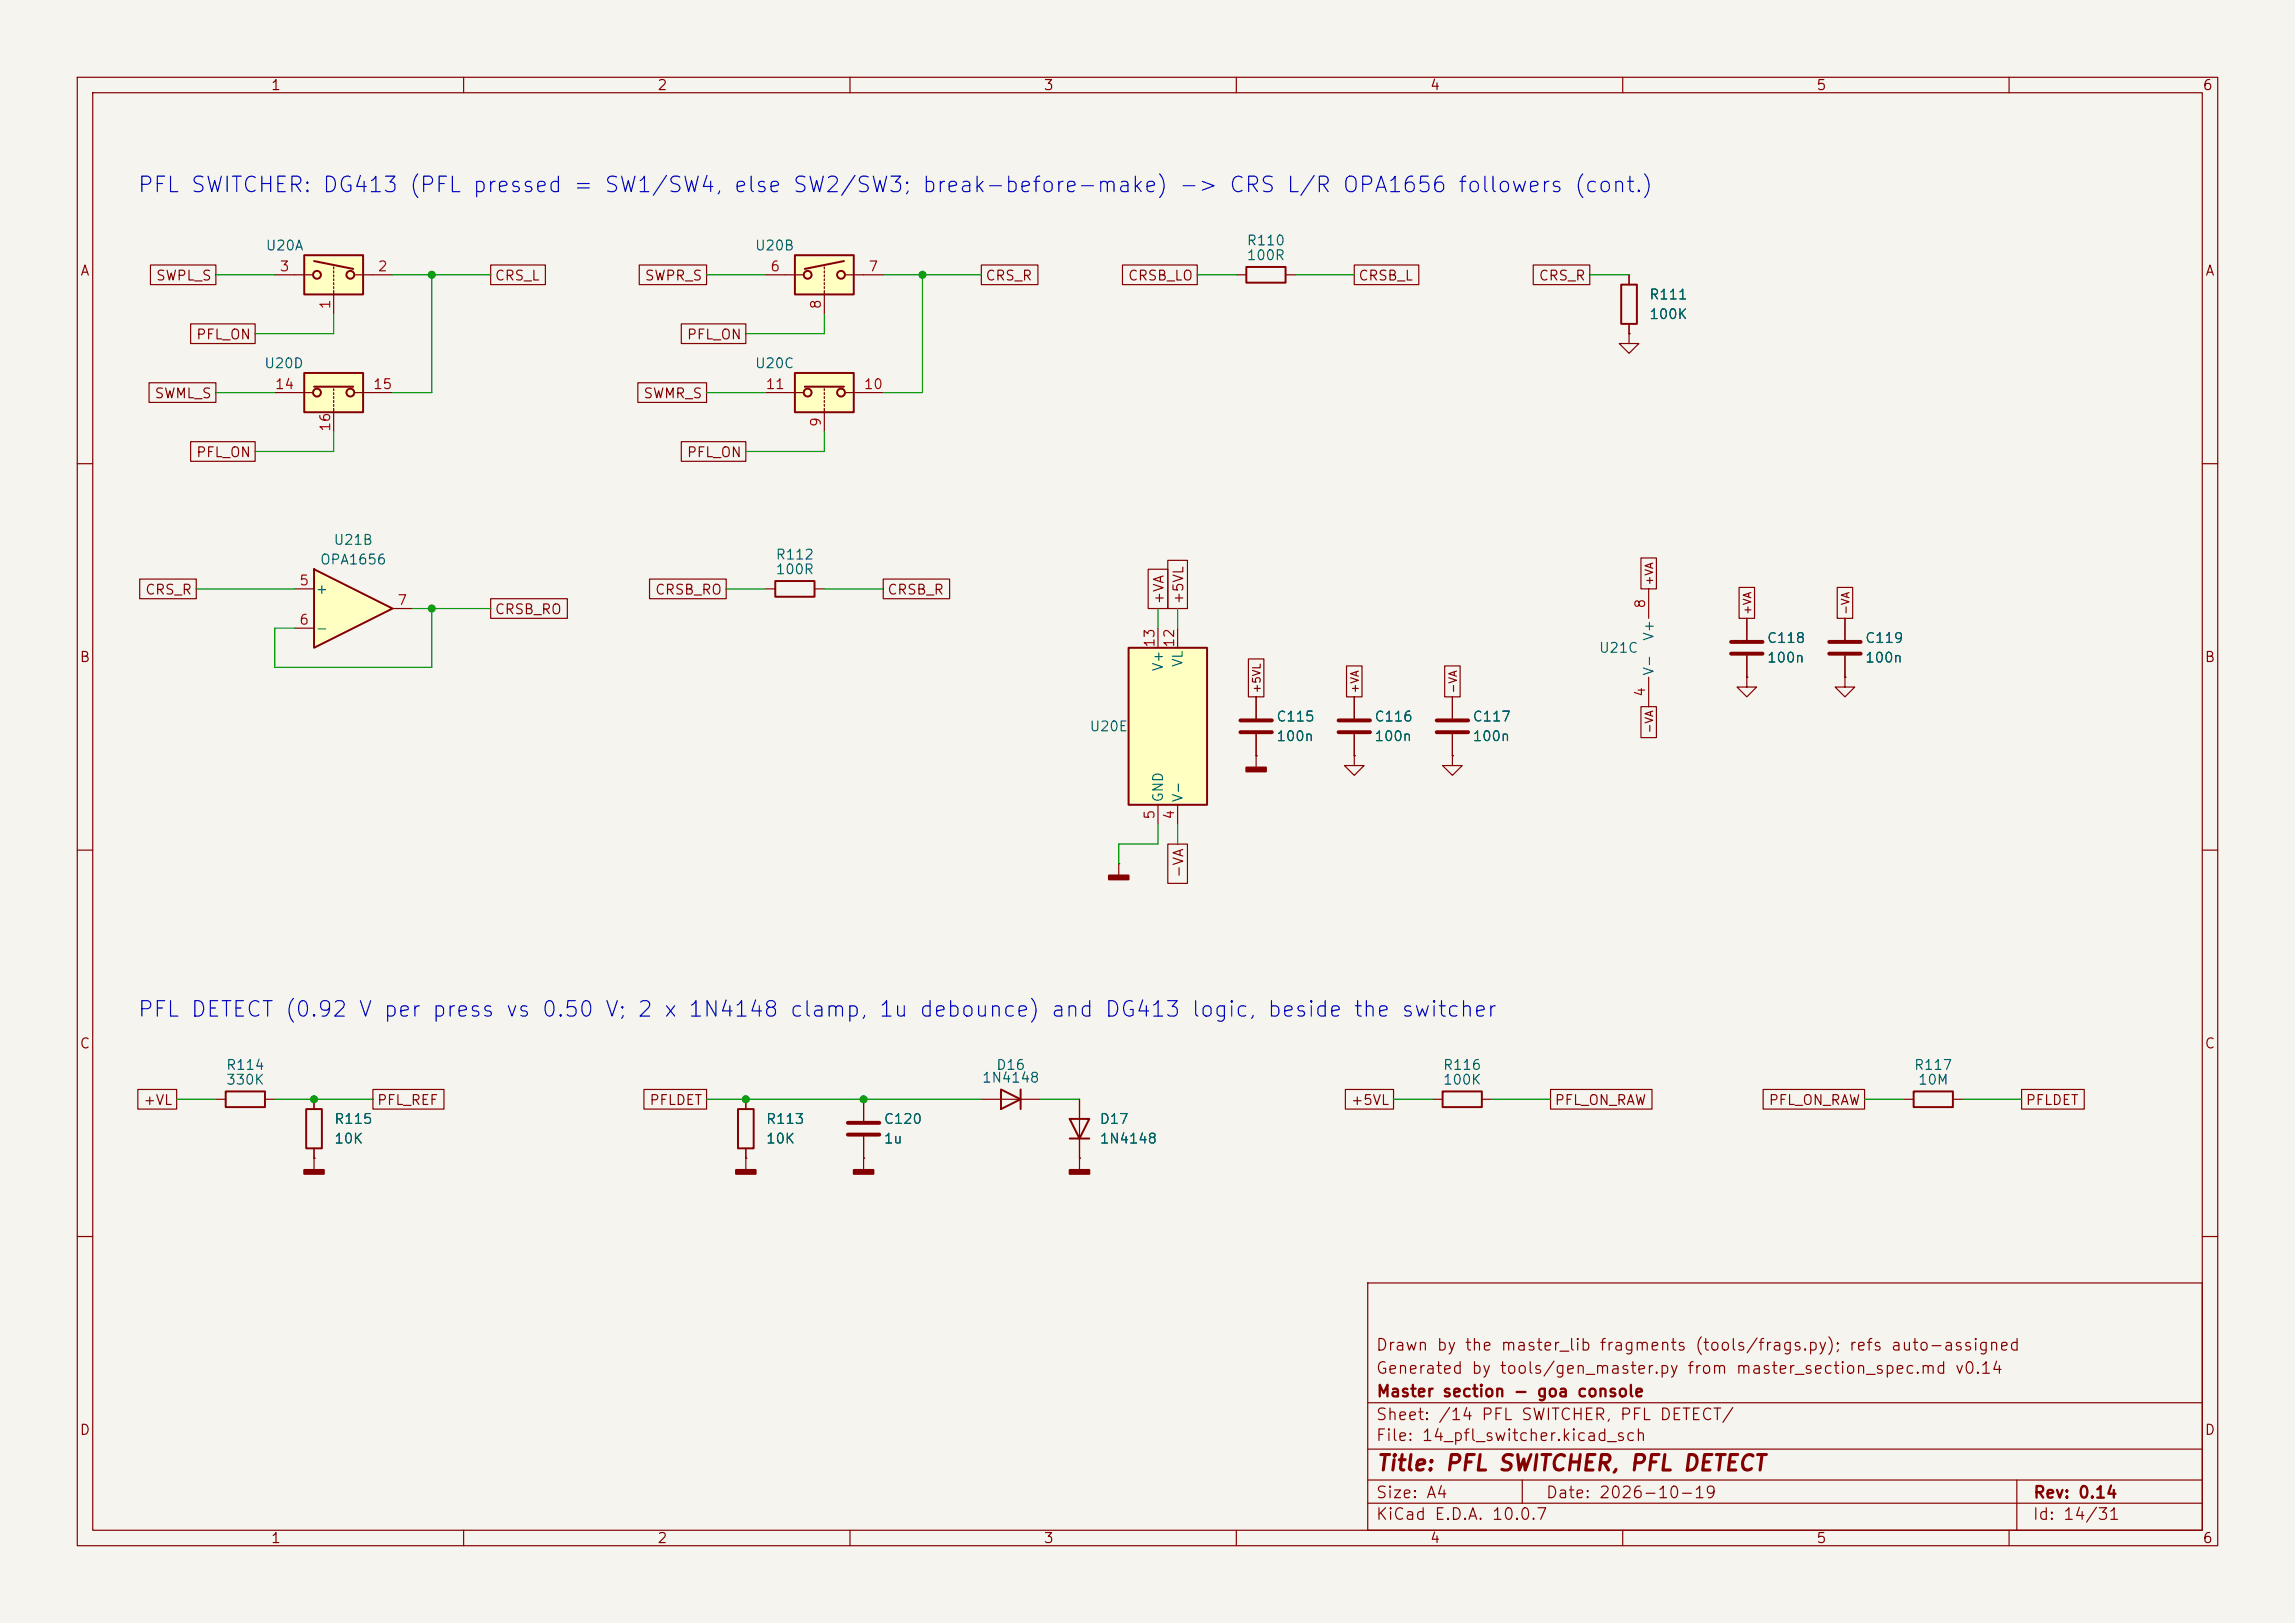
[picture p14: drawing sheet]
<svg xmlns="http://www.w3.org/2000/svg" width="297mm" height="210mm" viewBox="0 0 297 210" stroke-linecap="round" stroke-linejoin="round" font-family="sans-serif">
<defs><g id="words">
<g font-size="2" fill="#0000c2">
<text x="17.7" y="25.4">PFL SWITCHER: DG413 (PFL pressed = SW1/SW4, else SW2/SW3; break-before-make) -&gt; CRS L/R OPA1656 followers (cont.)</text>
<text x="17.7" y="132.1">PFL DETECT (0.92 V per press vs 0.50 V; 2 x 1N4148 clamp, 1u debounce) and DG413 logic, beside the switcher</text>
</g>
<text font-size="2" fill="#840000" x="178" y="190.8">Title: PFL SWITCHER, PFL DETECT</text>
<g font-size="1.5" fill="#840000">
<text x="178" y="178.1">Generated by tools/gen_master.py from master_section_spec.md v0.14</text>
<text x="178" y="175.1">Drawn by the master_lib fragments (tools/frags.py); refs auto-assigned</text>
<text x="178" y="184.1">Sheet: /14 PFL SWITCHER, PFL DETECT/</text>
<text x="178" y="181.1">Master section - goa console</text>
<text x="178" y="186.8">File: 14_pfl_switcher.kicad_sch</text>
<text x="178" y="197">KiCad E.D.A. 10.0.7</text>
<text x="178" y="194.2">Size: A4</text>
<text x="200" y="194.2">Date: 2026-10-19</text>
<text x="263" y="197">Id: 14/31</text>
<text x="263" y="194.2">Rev: 0.14</text>
</g>
<g font-size="1.3" fill="#840000">
<text x="35" y="12">1</text>
<text x="85" y="12">2</text>
<text x="135" y="12">3</text>
<text x="185" y="12">4</text>
<text x="235" y="12">5</text>
<text x="285" y="12">6</text>
<text x="10.3" y="36">A</text>
<text x="285.3" y="36">A</text>
<text x="20.1" y="36.6">SWPL_S</text>
<text x="63.9" y="36.6">CRS_L</text>
<text x="83.4" y="36.6">SWPR_S</text>
<text x="127.4" y="36.6">CRS_R</text>
<text x="145.9" y="36.6">CRSB_LO</text>
<text x="175.7" y="36.6">CRSB_L</text>
<text x="199" y="36.6">CRS_R</text>
<text x="25.3" y="44.2">PFL_ON</text>
<text x="88.8" y="44.2">PFL_ON</text>
<text x="19.9" y="51.9">SWML_S</text>
<text x="83.2" y="51.9">SWMR_S</text>
<text x="25.3" y="59.5">PFL_ON</text>
<text x="88.8" y="59.5">PFL_ON</text>
<text x="18.7" y="77.3">CRS_R</text>
<text x="84.7" y="77.3">CRSB_RO</text>
<text x="114.7" y="77.3">CRSB_R</text>
<text x="63.9" y="79.8">CRSB_RO</text>
<text x="150.9" y="78.3" transform="rotate(-90 150.9 78.3)">+VA</text>
<text x="153.5" y="78.3" transform="rotate(-90 153.5 78.3)">+5VL</text>
<text x="10.2" y="86">B</text>
<text x="285.2" y="86">B</text>
<text x="153.5" y="113.7" transform="rotate(-90 153.5 113.7)">-VA</text>
<text x="10.2" y="136">C</text>
<text x="285.2" y="136">C</text>
<text x="18.5" y="143.3">+VL</text>
<text x="48.7" y="143.3">PFL_REF</text>
<text x="84" y="143.3">PFLDET</text>
<text x="174.7" y="143.3">+5VL</text>
<text x="201.1" y="143.3">PFL_ON_RAW</text>
<text x="228.8" y="143.3">PFL_ON_RAW</text>
<text x="262.1" y="143.3">PFLDET</text>
<text x="10.2" y="186">D</text>
<text x="285.2" y="186">D</text>
<text x="35" y="200">1</text>
<text x="85" y="200">2</text>
<text x="135" y="200">3</text>
<text x="185" y="200">4</text>
<text x="235" y="200">5</text>
<text x="285" y="200">6</text>
</g>
<g font-size="1.3" fill="#006464">
<text x="34.3" y="32.7">U20A</text>
<text x="97.6" y="32.7">U20B</text>
<text x="161.3" y="32.1">R110</text>
<text x="161.3" y="34">100R</text>
<text x="213.3" y="39.1">R111</text>
<text x="213.3" y="41.6">100K</text>
<text x="34.1" y="48">U20D</text>
<text x="97.6" y="48">U20C</text>
<text x="43.1" y="70.8">U21B</text>
<text x="40.7" y="77.2">+</text>
<text x="41.3" y="73.4">OPA1656</text>
<text x="100.3" y="72.7">R112</text>
<text x="100.3" y="74.6">100R</text>
<text x="40.7" y="82.2">-</text>
<text x="214.3" y="83" transform="rotate(-90 214.3 83)">V+</text>
<text x="228.6" y="83.5">C118</text>
<text x="241.3" y="83.5">C119</text>
<text x="150.8" y="87" transform="rotate(-90 150.8 87)">V+</text>
<text x="153.4" y="86.4" transform="rotate(-90 153.4 86.4)">VL</text>
<text x="206.8" y="84.8">U21C</text>
<text x="214.3" y="87.5" transform="rotate(-90 214.3 87.5)">V-</text>
<text x="228.6" y="86.1">100n</text>
<text x="241.3" y="86.1">100n</text>
<text x="140.9" y="94.9">U20E</text>
<text x="165.1" y="93.7">C115</text>
<text x="177.8" y="93.7">C116</text>
<text x="190.5" y="93.7">C117</text>
<text x="165.1" y="96.2">100n</text>
<text x="177.8" y="96.2">100n</text>
<text x="190.5" y="96.2">100n</text>
<text x="150.8" y="103.9" transform="rotate(-90 150.8 103.9)">GND</text>
<text x="153.4" y="103.9" transform="rotate(-90 153.4 103.9)">V-</text>
<text x="29.2" y="138.8">R114</text>
<text x="29.2" y="140.7">330K</text>
<text x="127" y="140.4">1N4148</text>
<text x="128.8" y="138.8">D16</text>
<text x="186.7" y="138.8">R116</text>
<text x="186.7" y="140.7">100K</text>
<text x="247.6" y="138.8">R117</text>
<text x="248.1" y="140.7">10M</text>
<text x="43.2" y="145.7">R115</text>
<text x="43.2" y="148.3">10K</text>
<text x="99" y="145.7">R113</text>
<text x="99" y="148.3">10K</text>
<text x="114.3" y="145.7">C120</text>
<text x="114.3" y="148.3">1u</text>
<text x="142.2" y="145.7">D17</text>
<text x="142.2" y="148.3">1N4148</text>
</g>
<g font-size="1.3" fill="#a90000">
<text x="36.1" y="35.4">3</text>
<text x="48.8" y="35.4">2</text>
<text x="99.6" y="35.4">6</text>
<text x="112.3" y="35.4">7</text>
<text x="43" y="40.1" transform="rotate(-90 43 40.1)">1</text>
<text x="106.5" y="40.1" transform="rotate(-90 106.5 40.1)">8</text>
<text x="35.5" y="50.7">14</text>
<text x="48.2" y="50.7">15</text>
<text x="99" y="50.7">11</text>
<text x="111.7" y="50.7">10</text>
<text x="43" y="55.9" transform="rotate(-90 43 55.9)">16</text>
<text x="106.5" y="55.3" transform="rotate(-90 106.5 55.3)">9</text>
<text x="38.6" y="76.1">5</text>
<text x="38.6" y="81.1">6</text>
<text x="51.3" y="78.6">7</text>
<text x="149.7" y="83.9" transform="rotate(-90 149.7 83.9)">13</text>
<text x="152.3" y="83.9" transform="rotate(-90 152.3 83.9)">12</text>
<text x="213.2" y="78.8" transform="rotate(-90 213.2 78.8)">8</text>
<text x="213.2" y="90.3" transform="rotate(-90 213.2 90.3)">4</text>
<text x="149.7" y="106.1" transform="rotate(-90 149.7 106.1)">5</text>
<text x="152.3" y="106.1" transform="rotate(-90 152.3 106.1)">4</text>
</g>
<g font-size="1" fill="#840000">
<text x="214.2" y="75.8" transform="rotate(-90 214.2 75.8)">+VA</text>
<text x="226.9" y="79.6" transform="rotate(-90 226.9 79.6)">+VA</text>
<text x="239.6" y="79.6" transform="rotate(-90 239.6 79.6)">-VA</text>
<text x="163.4" y="89.8" transform="rotate(-90 163.4 89.8)">+5VL</text>
<text x="176.1" y="89.8" transform="rotate(-90 176.1 89.8)">+VA</text>
<text x="188.8" y="89.8" transform="rotate(-90 188.8 89.8)">-VA</text>
<text x="214.2" y="95" transform="rotate(-90 214.2 95)">-VA</text>
</g>
</g></defs>
<path d="M0 0h297v210h-297z" fill="#f5f4ef" stroke="#f5f4ef" stroke-width=".13"/>
<g fill="none" stroke="#840000" stroke-width=".15">
<path d="M10 10h277v190h-277zM12 12h273v186h-273zM60 10v2M110 10v2M160 10v2M210 10v2M260 10v2M10 60h2M285 60h2M10 110h2M285 110h2M10 160h2"/>
<path d="M177 166h108v32h-108zM285 160h2M60 198v2M110 198v2M160 198v2M177 194.5h108M177 191.5h108M177 187.5h108M177 181.5h108M197 191.5v3M210 198v2M260 198v2"/>
<path d="M261 191.5v6.5"/>
</g>
<path d="M39.4 48.3h7.6v5h-7.6z" fill="#ffffc2"/>
<g fill="none" stroke="#840000" stroke-width=".15">
<path d="M35.6 50.8h4.8M43.2 50.3v.2M43.2 50.8v.3M43.2 51.3v.3M43.2 51.8v.3M43.2 52.3v.3M43.2 52.8v3.1M46 50.8h4.8M162.6 97.8h.1M162.6 90.2v2.8M162.6 95v4.3M175.3 97.8v1.3h1.2l-1.2 1.2-1.3-1.2h1.3"/>
<path d="M175.3 97.8h.1M175.3 90.2v2.8M175.3 95v2.8M188 97.8v1.3h1.2l-1.2 1.2-1.3-1.2h1.3M188 97.8h.1M226.1 87.6v1.3h1.2l-1.2 1.3-1.3-1.3h1.3M226.1 87.6h.1M226.1 80v2.8M226.1 84.8v2.8M238.8 87.6v1.3h1.2l-1.2 1.3-1.3-1.3h1.3M238.8 87.6h.1M238.8 80v2.8"/>
<path d="M238.8 84.8v2.8M144.8 111.8h.1M144.8 111.8v1.5M246.4 142.2h1.2M252.7 142.2h1.3"/>
</g>
<g fill="none" stroke="#840000" stroke-width=".25">
<path d="M39.4 48.3h7.6v5h-7.6zM40.6 50h5.1M247.6 141.2h5.1v2.1h-5.1z"/>
<circle cx="41" cy="50.8" r=".51"/>
<circle cx="45.3" cy="50.8" r=".51"/>
</g>
<path d="M160.5 93.2h4.1M160.5 94.7h4.1M173.2 93.2h4.1M173.2 94.7h4.1M224 84.6h4.1M224 83.1h4.1M236.7 84.6h4.1M236.7 83.1h4.1" fill="none" stroke="#840000" stroke-width=".51"/>
<g fill="#840000" stroke="#840000" stroke-width=".25">
<path d="M161.3 99.3h2.5v.5h-2.5z"/>
<path d="M143.5 113.3h2.5v.5h-2.5z"/>
</g>
<path d="M146 83.8h10.2v20.3h-10.2z" fill="#ffffc2"/>
<path d="M146 83.8h10.2v20.3h-10.2zM186.7 141.2h5.1v2.1h-5.1z" fill="none" stroke="#840000" stroke-width=".25"/>
<path d="M149.9 81.3v2.5M152.4 81.3v2.5M149.9 104.1v2.6M152.4 104.1v2.6M139.7 149.9h.1M139.7 149.9v1.5M185.4 142.2h1.3M191.8 142.2h1.2" fill="none" stroke="#840000" stroke-width=".15"/>
<path d="M138.4 151.4h2.6v.5h-2.6z" fill="#840000" stroke="#840000" stroke-width=".25"/>
<path d="M39.4 33h7.6v5.1h-7.6z" fill="#ffffc2"/>
<g fill="none" stroke="#840000" stroke-width=".15">
<path d="M35.6 35.6h4.8M43.2 34.5v.3M43.2 35.1v.2M43.2 35.6v.2M43.2 36.1v.2M43.2 36.6v.2M43.2 37.1v.2M43.2 37.6v3M46 35.6h4.8M160 35.6h1.3M166.4 35.6h1.2M210.8 35.6v1.2"/>
<path d="M210.8 43.2v1.3h1.3l-1.3 1.2-1.3-1.2h1.3M210.8 43.2h.1M210.8 41.9v1.3M127 142.2h7.6M139.7 142.2v7.7"/>
</g>
<g fill="none" stroke="#840000" stroke-width=".25">
<path d="M39.4 33h7.6v5.1h-7.6zM40.6 33.8l5.1 1M161.3 34.5h5.1v2.1h-5.1zM209.8 36.8h2v5.1h-2zM129.5 141l2.6 1.2-2.6 1.3zM132.1 141v2.5M138.4 144.8h2.6l-1.3 2.5zM138.4 147.3h2.6"/>
<circle cx="41" cy="35.6" r=".51"/>
<circle cx="45.3" cy="35.6" r=".51"/>
</g>
<path d="M102.9 33h7.6v5.1h-7.6z" fill="#ffffc2"/>
<g fill="none" stroke="#840000" stroke-width=".15">
<path d="M99.1 35.6h4.8M106.7 34.5v.3M106.7 35.1v.2M106.7 35.6v.2M106.7 36.1v.2M106.7 36.6v.2M106.7 37.1v.2M106.7 37.6v3M109.5 35.6h4.8M99.1 76.2h1.2M105.4 76.2h1.3M213.4 76.2v3.8"/>
<path d="M188 90.2v2.8M188 95v2.8M213.4 87.6v3.8M27.9 142.2h1.3M34.3 142.2h1.3M40.6 149.9h.1M40.6 142.2v1.3M40.6 148.6v2.8M96.5 149.9h.1M96.5 142.2v1.3M96.5 148.6v2.8M111.8 149.9h.1"/>
<path d="M111.8 142.2v2.8M111.8 147.1v4.3"/>
</g>
<g fill="none" stroke="#840000" stroke-width=".25">
<path d="M102.9 33h7.6v5.1h-7.6zM109.2 33.8l-5.1 1M100.3 75.2h5.1v2h-5.1zM29.2 141.2h5.1v2.1h-5.1zM39.6 143.5h2.1v5.1h-2.1zM95.5 143.5h2v5.1h-2z"/>
<circle cx="104.5" cy="35.6" r=".51"/>
<circle cx="108.8" cy="35.6" r=".51"/>
</g>
<g fill="#840000" stroke="#840000" stroke-width=".25">
<path d="M39.4 151.4h2.5v.5h-2.5z"/>
<path d="M95.2 151.4h2.6v.5h-2.6z"/>
<path d="M110.5 151.4h2.5v.5h-2.5z"/>
</g>
<path d="M185.9 94.7h4.1M185.9 93.2h4.1M109.7 145.3h4.1M109.7 146.8h4.1" fill="none" stroke="#840000" stroke-width=".51"/>
<path d="M102.9 48.3h7.6v5h-7.6z" fill="#ffffc2"/>
<path d="M99.1 50.8h4.8M106.7 50.3v.2M106.7 50.8v.3M106.7 51.3v.3M106.7 51.8v.3M106.7 52.3v.3M106.7 52.8v3.1M109.5 50.8h4.8" fill="none" stroke="#840000" stroke-width=".15"/>
<g fill="none" stroke="#840000" stroke-width=".25">
<path d="M102.9 48.3h7.6v5h-7.6zM104.1 50h5.1"/>
<circle cx="104.5" cy="50.8" r=".51"/>
<circle cx="108.8" cy="50.8" r=".51"/>
</g>
<path d="M40.6 73.7l10.2 5-10.2 5.1z" fill="#ffffc2"/>
<path d="M40.6 73.7l10.2 5-10.2 5.1z" fill="none" stroke="#840000" stroke-width=".25"/>
<g fill="none" stroke="#840000" stroke-width=".15">
<path d="M19.5 34.3h8.4v2.5h-8.4zM63.5 34.3h7.1v2.5h-7.1zM82.7 34.3h8.7v2.5h-8.7zM127 34.3h7.3v2.5h-7.3zM145.3 34.3h9.6v2.5h-9.6zM175.3 34.3h8.3v2.5h-8.3zM198.4 34.3h7.3v2.5h-7.3zM210.8 35.6v1.2M19.3 49.5h8.6v2.6h-8.6zM24.7 57.1h8.3v2.6h-8.3zM24.7 41.9h8.3v2.6h-8.3zM82.5 49.5h8.9v2.6h-8.9z"/>
<path d="M88.2 57.1h8.3v2.6h-8.3zM88.2 41.9h8.3v2.6h-8.3zM210.8 43.2h.1M210.8 41.9v1.3M18.1 74.9h7.3v2.6h-7.3zM38.1 76.2h2.5M50.8 78.7h2.5M63.5 77.5h9.9v2.5h-9.9zM84.1 74.9h9.9v2.6h-9.9zM114.3 74.9h8.6v2.6h-8.6zM148.6 73.7h2.5v5h-2.5zM151.1 72.5h2.6v6.2h-2.6z"/>
<path d="M212.4 72.2h2v4h-2zM225.1 76h2v4h-2zM237.8 76h2v4h-2zM38.1 81.3h2.5M161.6 85.3h2v4.9h-2zM162.6 97.8h.1M162.6 90.2v2.8M162.6 95v2.8M174.3 86.2h2v4h-2zM175.3 97.8h.1M175.3 90.2v2.8M175.3 95v2.8"/>
<path d="M187 86.2h2v4h-2zM188 97.8h.1M188 90.2v2.8M188 95v2.8M212.4 91.4h2v4h-2zM226.1 87.6h.1M226.1 80v2.8M226.1 84.8v2.8M238.8 87.6h.1M238.8 80v2.8M238.8 84.8v2.8M151.1 109.2h2.6v5.1h-2.6z"/>
<path d="M17.8 141h5.1v2.5h-5.1zM40.6 149.9h.1M40.6 142.2v1.3M40.6 148.6v1.3M48.3 141h9.2v2.5h-9.2zM83.3 141h8.1v2.5h-8.1zM96.5 149.9h.1M96.5 142.2v1.3M96.5 148.6v1.3M111.8 149.9h.1M111.8 142.2v2.8M111.8 147.1v2.8"/>
<path d="M139.7 149.9h.1M139.7 142.2v2.6M139.7 147.3v2.6M174.1 141h6.2v2.5h-6.2zM200.7 141h13.1v2.5h-13.1zM228.2 141h13.1v2.5h-13.1zM261.6 141h8.1v2.5h-8.1z"/>
</g>
<g fill="none" stroke="#009600" stroke-width=".15">
<path d="M27.9 35.6h7.7M50.8 35.6h12.7M55.9 35.6v15.2h-5.1M91.4 35.6h7.7M114.3 35.6h12.7M119.4 35.6v15.2h-5.1M154.9 35.6h5.1M167.6 35.6h7.7M205.7 35.6h5.1M27.9 50.8h7.7M43.2 40.6v2.6h-10.2M43.2 55.9v2.5h-10.2"/>
<path d="M91.4 50.8h7.7M106.7 40.6v2.6h-10.2M106.7 55.9v2.5h-10.2M25.4 76.2h12.7M53.3 78.7h10.2M55.9 78.7v7.7h-20.3v-5.1h2.5M94 76.2h5.1M106.7 76.2h7.6M149.9 78.7v2.6M152.4 78.7v2.6M149.9 106.7v2.5h-5.1v2.6M152.4 106.7v2.5"/>
<path d="M22.9 142.2h5M35.6 142.2h12.7M91.4 142.2h35.6M134.6 142.2h5.1M180.3 142.2h5.1M193 142.2h7.7M241.3 142.2h5.1M254 142.2h7.6"/>
</g>
<g fill="#009600" stroke="#009600" stroke-width=".13">
<circle cx="119.4" cy="35.6" r=".46"/>
<circle cx="40.6" cy="142.2" r=".46"/>
<circle cx="96.5" cy="142.2" r=".46"/>
<circle cx="55.9" cy="35.6" r=".46"/>
<circle cx="55.9" cy="78.7" r=".46"/>
<circle cx="111.8" cy="142.2" r=".46"/>
</g>
<use href="#words"/>
</svg>
